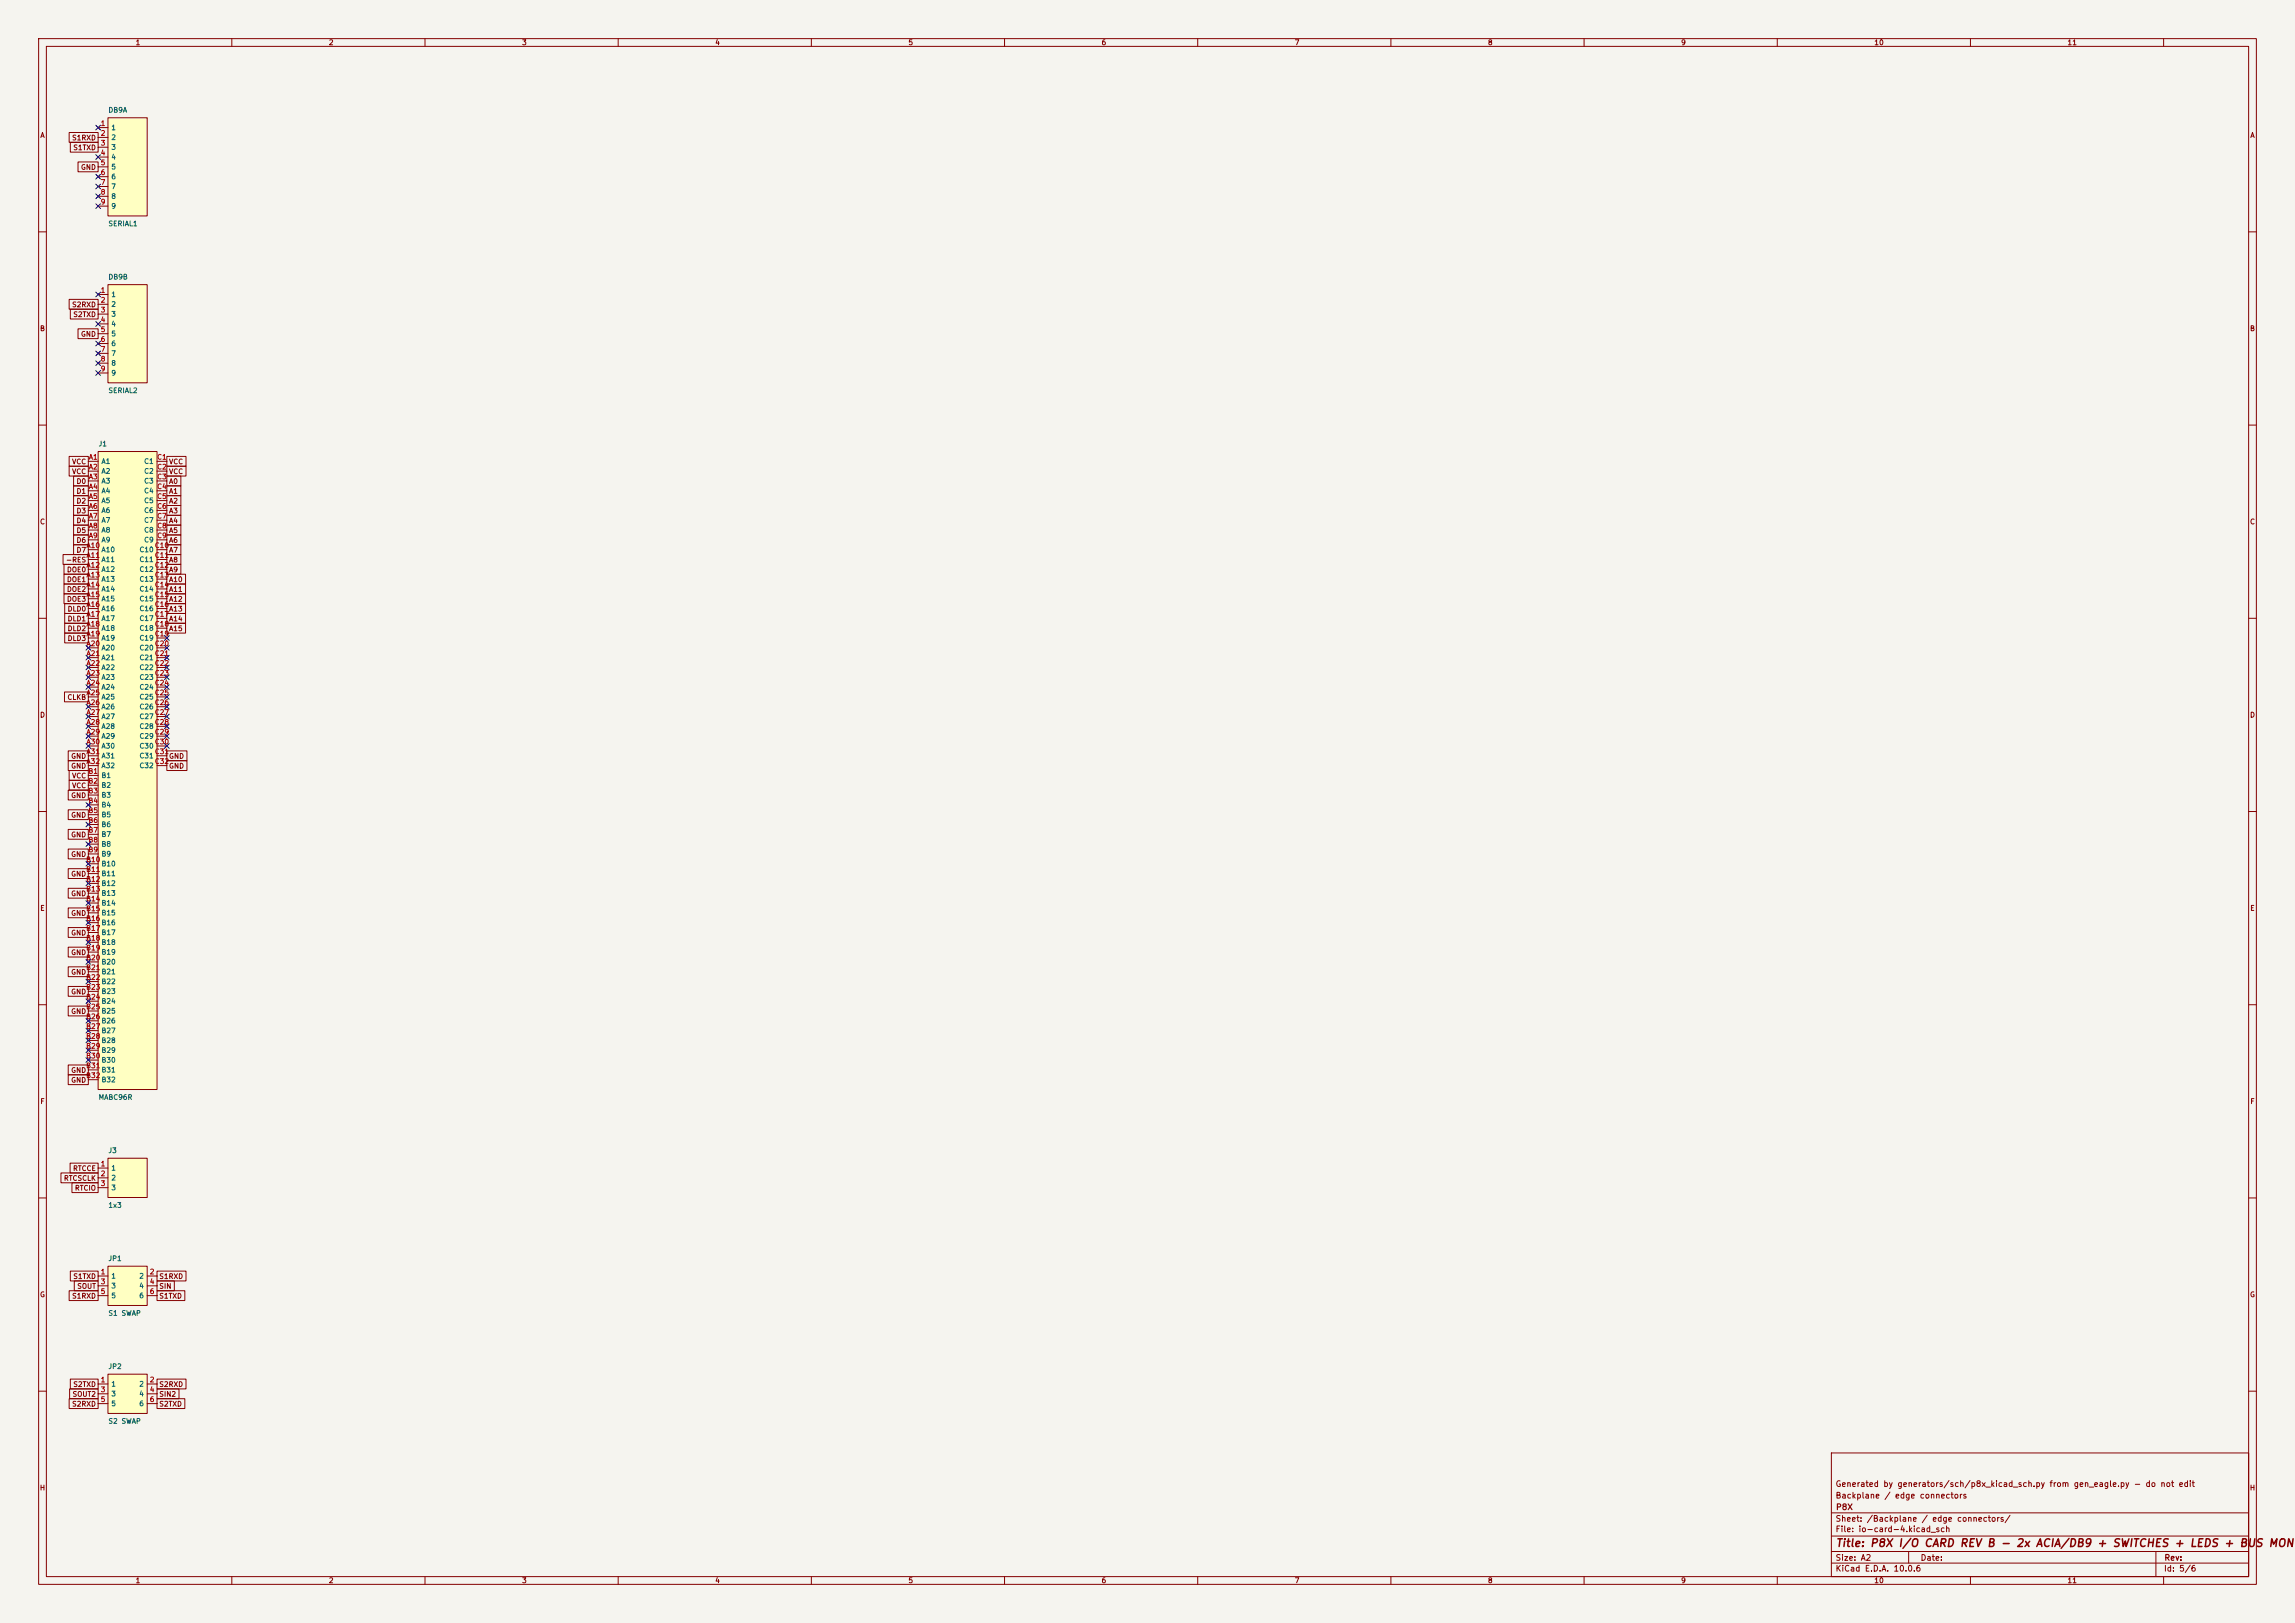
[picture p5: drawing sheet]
<svg xmlns="http://www.w3.org/2000/svg" width="594mm" height="420mm" viewBox="0 0 594 420" stroke-linecap="round" stroke-linejoin="round" font-family="sans-serif">
<defs><g id="words">
<text font-size="2" fill="#840000" x="475" y="400.8">Title: P8X I/O CARD REV B - 2x ACIA/DB9 + SWITCHES + LEDS + BUS MONIT</text>
<g font-size="1.5" fill="#840000">
<text x="475" y="388.1">Backplane / edge connectors</text>
<text x="475" y="385.1">Generated by generators/sch/p8x_kicad_sch.py from gen_eagle.py - do not edit</text>
<text x="475" y="394.1">Sheet: /Backplane / edge connectors/</text>
<text x="475.1" y="391.1">P8X</text>
<text x="475" y="396.8">File: io-card-4.kicad_sch</text>
<text x="475" y="407">KiCad E.D.A. 10.0.6</text>
<text x="475" y="404.2">Size: A2</text>
<text x="497" y="404.2">Date:</text>
<text x="560" y="407">Id: 5/6</text>
<text x="560.1" y="404.2">Rev:</text>
</g>
<g font-size="1.3" fill="#840000">
<text x="35" y="12">1</text>
<text x="85" y="12">2</text>
<text x="135" y="12">3</text>
<text x="185" y="12">4</text>
<text x="235" y="12">5</text>
<text x="285" y="12">6</text>
<text x="335" y="12">7</text>
<text x="385" y="12">8</text>
<text x="435" y="12">9</text>
<text x="485" y="12">10</text>
<text x="535" y="12">11</text>
<text x="10.3" y="36">A</text>
<text x="582.3" y="36">A</text>
<text x="18.5" y="36.6">S1RXD</text>
<text x="18.8" y="39.2">S1TXD</text>
<text x="20.8" y="44.2">GND</text>
<text x="18.5" y="79.8">S2RXD</text>
<text x="18.8" y="82.3">S2TXD</text>
<text x="10.2" y="86">B</text>
<text x="20.8" y="87.4">GND</text>
<text x="582.2" y="86">B</text>
<text x="18.5" y="120.4">VCC</text>
<text x="18.5" y="123">VCC</text>
<text x="19.7" y="125.5">D0</text>
<text x="43.6" y="120.4">VCC</text>
<text x="43.6" y="125.5">A0</text>
<text x="43.6" y="123">VCC</text>
<text x="19.7" y="130.6">D2</text>
<text x="19.7" y="128.1">D1</text>
<text x="43.6" y="130.6">A2</text>
<text x="43.6" y="128.1">A1</text>
<text x="10.2" y="136">C</text>
<text x="19.7" y="133.1">D3</text>
<text x="19.7" y="135.7">D4</text>
<text x="43.6" y="135.7">A4</text>
<text x="43.6" y="133.1">A3</text>
<text x="582.2" y="136">C</text>
<text x="19.7" y="138.2">D5</text>
<text x="19.7" y="140.8">D6</text>
<text x="19.7" y="143.3">D7</text>
<text x="43.6" y="143.3">A7</text>
<text x="43.6" y="140.8">A6</text>
<text x="43.6" y="138.2">A5</text>
<text x="17" y="145.8">-RES</text>
<text x="17.2" y="148.4">DOE0</text>
<text x="43.6" y="148.4">A9</text>
<text x="43.6" y="145.8">A8</text>
<text x="17.2" y="150.9">DOE1</text>
<text x="17.2" y="153.5">DOE2</text>
<text x="17.2" y="156">DOE3</text>
<text x="43.6" y="156">A12</text>
<text x="43.6" y="153.5">A11</text>
<text x="43.6" y="150.9">A10</text>
<text x="17.4" y="158.5">DLD0</text>
<text x="17.4" y="161.1">DLD1</text>
<text x="43.6" y="158.5">A13</text>
<text x="43.6" y="161.1">A14</text>
<text x="17.4" y="163.6">DLD2</text>
<text x="17.4" y="166.2">DLD3</text>
<text x="43.6" y="163.6">A15</text>
<text x="10.2" y="186">D</text>
<text x="17.3" y="181.4">CLKB</text>
<text x="582.2" y="186">D</text>
<text x="18.3" y="196.6">GND</text>
<text x="43.6" y="196.6">GND</text>
<text x="18.3" y="199.2">GND</text>
<text x="18.5" y="201.7">VCC</text>
<text x="43.6" y="199.2">GND</text>
<text x="18.3" y="206.8">GND</text>
<text x="18.5" y="204.3">VCC</text>
<text x="18.3" y="211.9">GND</text>
<text x="18.3" y="217">GND</text>
<text x="18.3" y="222">GND</text>
<text x="18.3" y="227.1">GND</text>
<text x="18.3" y="232.2">GND</text>
<text x="10.3" y="236">E</text>
<text x="18.3" y="237.3">GND</text>
<text x="582.3" y="236">E</text>
<text x="18.3" y="242.4">GND</text>
<text x="18.3" y="247.4">GND</text>
<text x="18.3" y="257.6">GND</text>
<text x="18.3" y="252.5">GND</text>
<text x="18.3" y="262.7">GND</text>
<text x="18.3" y="280.5">GND</text>
<text x="18.3" y="277.9">GND</text>
<text x="10.3" y="286">F</text>
<text x="582.3" y="286">F</text>
<text x="16.4" y="305.9">RTCSCLK</text>
<text x="18.8" y="303.3">RTCCE</text>
<text x="19.3" y="308.4">RTCIO</text>
<text x="10.2" y="336">G</text>
<text x="18.8" y="331.3">S1TXD</text>
<text x="19.9" y="333.8">SOUT</text>
<text x="41.1" y="333.8">SIN</text>
<text x="41.1" y="331.3">S1RXD</text>
<text x="582.2" y="336">G</text>
<text x="18.5" y="336.3">S1RXD</text>
<text x="41.1" y="336.3">S1TXD</text>
<text x="18.8" y="359.2">S2TXD</text>
<text x="41.1" y="359.2">S2RXD</text>
<text x="18.5" y="364.3">S2RXD</text>
<text x="18.6" y="361.7">SOUT2</text>
<text x="41.1" y="364.3">S2TXD</text>
<text x="41.1" y="361.7">SIN2</text>
<text x="10.2" y="386">H</text>
<text x="582.2" y="386">H</text>
<text x="35" y="410">1</text>
<text x="85" y="410">2</text>
<text x="135" y="410">3</text>
<text x="185" y="410">4</text>
<text x="235" y="410">5</text>
<text x="285" y="410">6</text>
<text x="335" y="410">7</text>
<text x="385" y="410">8</text>
<text x="435" y="410">9</text>
<text x="485" y="410">10</text>
<text x="535" y="410">11</text>
</g>
<g font-size="1.3" fill="#006464">
<text x="27.9" y="29.4">DB9A</text>
<text x="28.7" y="34">1</text>
<text x="28.7" y="36.5">2</text>
<text x="28.7" y="39.1">3</text>
<text x="28.7" y="41.6">4</text>
<text x="28.7" y="44.1">5</text>
<text x="28.7" y="46.7">6</text>
<text x="28.7" y="49.2">7</text>
<text x="28.7" y="51.8">8</text>
<text x="27.9" y="58.8">SERIAL1</text>
<text x="28.7" y="54.3">9</text>
<text x="27.9" y="72.6">DB9B</text>
<text x="28.7" y="77.2">1</text>
<text x="28.7" y="79.7">2</text>
<text x="28.7" y="82.2">3</text>
<text x="28.7" y="84.8">4</text>
<text x="28.7" y="87.3">5</text>
<text x="28.7" y="89.9">6</text>
<text x="28.7" y="92.4">7</text>
<text x="28.7" y="94.9">8</text>
<text x="28.7" y="97.5">9</text>
<text x="27.9" y="102">SERIAL2</text>
<text x="25.4" y="115.8">J1</text>
<text x="26.1" y="120.3">A1</text>
<text x="26.1" y="122.9">A2</text>
<text x="26.1" y="125.4">A3</text>
<text x="37.2" y="120.3">C1</text>
<text x="37.2" y="122.9">C2</text>
<text x="37.2" y="125.4">C3</text>
<text x="26.1" y="128">A4</text>
<text x="26.1" y="130.5">A5</text>
<text x="37.2" y="128">C4</text>
<text x="37.2" y="130.5">C5</text>
<text x="26.1" y="133">A6</text>
<text x="26.1" y="135.6">A7</text>
<text x="37.2" y="133">C6</text>
<text x="37.2" y="135.6">C7</text>
<text x="26.1" y="138.1">A8</text>
<text x="26.1" y="140.7">A9</text>
<text x="26.1" y="143.2">A10</text>
<text x="36" y="143.2">C10</text>
<text x="37.2" y="138.1">C8</text>
<text x="37.2" y="140.7">C9</text>
<text x="26.1" y="145.7">A11</text>
<text x="26.1" y="148.3">A12</text>
<text x="36" y="145.7">C11</text>
<text x="36" y="148.3">C12</text>
<text x="26.1" y="150.8">A13</text>
<text x="26.1" y="153.4">A14</text>
<text x="26.1" y="155.9">A15</text>
<text x="36" y="150.8">C13</text>
<text x="36" y="153.4">C14</text>
<text x="36" y="155.9">C15</text>
<text x="26.1" y="158.4">A16</text>
<text x="26.1" y="161">A17</text>
<text x="36" y="158.4">C16</text>
<text x="36" y="161">C17</text>
<text x="26.1" y="163.5">A18</text>
<text x="26.1" y="166.1">A19</text>
<text x="36" y="163.5">C18</text>
<text x="36" y="166.1">C19</text>
<text x="26.1" y="168.6">A20</text>
<text x="26.1" y="171.1">A21</text>
<text x="26.1" y="173.7">A22</text>
<text x="36" y="168.6">C20</text>
<text x="36" y="171.1">C21</text>
<text x="36" y="173.7">C22</text>
<text x="26.1" y="176.2">A23</text>
<text x="26.1" y="178.8">A24</text>
<text x="36" y="176.2">C23</text>
<text x="36" y="178.8">C24</text>
<text x="26.1" y="181.3">A25</text>
<text x="26.1" y="183.8">A26</text>
<text x="36" y="181.3">C25</text>
<text x="36" y="183.8">C26</text>
<text x="26.1" y="186.4">A27</text>
<text x="26.1" y="188.9">A28</text>
<text x="26.1" y="191.5">A29</text>
<text x="36" y="186.4">C27</text>
<text x="36" y="188.9">C28</text>
<text x="36" y="191.5">C29</text>
<text x="26.1" y="194">A30</text>
<text x="26.1" y="196.5">A31</text>
<text x="36" y="194">C30</text>
<text x="36" y="196.5">C31</text>
<text x="26.1" y="199.1">A32</text>
<text x="26.1" y="201.6">B1</text>
<text x="36" y="199.1">C32</text>
<text x="26.1" y="204.2">B2</text>
<text x="26.1" y="206.7">B3</text>
<text x="26.1" y="209.2">B4</text>
<text x="26.1" y="211.8">B5</text>
<text x="26.1" y="214.3">B6</text>
<text x="26.1" y="216.9">B7</text>
<text x="26.1" y="219.4">B8</text>
<text x="26.1" y="221.9">B9</text>
<text x="26.1" y="224.5">B10</text>
<text x="26.1" y="227">B11</text>
<text x="26.1" y="229.6">B12</text>
<text x="26.1" y="232.1">B13</text>
<text x="26.1" y="234.6">B14</text>
<text x="26.1" y="237.2">B15</text>
<text x="26.1" y="239.7">B16</text>
<text x="26.1" y="242.3">B17</text>
<text x="26.1" y="244.8">B18</text>
<text x="26.1" y="247.3">B19</text>
<text x="26.1" y="249.9">B20</text>
<text x="26.1" y="252.4">B21</text>
<text x="26.1" y="255">B22</text>
<text x="26.1" y="257.5">B23</text>
<text x="26.1" y="260">B24</text>
<text x="26.1" y="262.6">B25</text>
<text x="26.1" y="265.1">B26</text>
<text x="26.1" y="267.7">B27</text>
<text x="26.1" y="270.2">B28</text>
<text x="26.1" y="272.7">B29</text>
<text x="26.1" y="275.3">B30</text>
<text x="26.1" y="277.8">B31</text>
<text x="26.1" y="280.4">B32</text>
<text x="25.4" y="284.9">MABC96R</text>
<text x="27.9" y="298.7">J3</text>
<text x="28.7" y="303.2">1</text>
<text x="28.7" y="305.8">2</text>
<text x="28.7" y="308.3">3</text>
<text x="27.9" y="312.8">1x3</text>
<text x="27.9" y="326.6">JP1</text>
<text x="28.7" y="331.2">1</text>
<text x="28.7" y="333.7">3</text>
<text x="35.9" y="331.2">2</text>
<text x="35.9" y="333.7">4</text>
<text x="27.9" y="340.8">S1 SWAP</text>
<text x="28.7" y="336.2">5</text>
<text x="35.9" y="336.2">6</text>
<text x="27.9" y="354.6">JP2</text>
<text x="28.7" y="359.1">1</text>
<text x="35.9" y="359.1">2</text>
<text x="28.7" y="361.6">3</text>
<text x="28.7" y="364.2">5</text>
<text x="35.9" y="361.6">4</text>
<text x="35.9" y="364.2">6</text>
<text x="27.9" y="368.7">S2 SWAP</text>
</g>
<g font-size="1.3" fill="#a90000">
<text x="25.9" y="32.9">1</text>
<text x="25.9" y="35.4">2</text>
<text x="25.9" y="38">3</text>
<text x="25.9" y="40.5">4</text>
<text x="25.9" y="43">5</text>
<text x="25.9" y="45.6">6</text>
<text x="25.9" y="48.1">7</text>
<text x="25.9" y="50.7">8</text>
<text x="25.9" y="53.2">9</text>
<text x="25.9" y="76.1">1</text>
<text x="25.9" y="78.6">2</text>
<text x="25.9" y="81.1">3</text>
<text x="25.9" y="83.7">4</text>
<text x="25.9" y="86.2">5</text>
<text x="25.9" y="88.8">6</text>
<text x="25.9" y="91.3">7</text>
<text x="25.9" y="93.8">8</text>
<text x="25.9" y="96.4">9</text>
<text x="22.9" y="119.2">A1</text>
<text x="40.5" y="119.2">C1</text>
<text x="22.9" y="121.8">A2</text>
<text x="22.9" y="124.3">A3</text>
<text x="40.5" y="121.8">C2</text>
<text x="40.5" y="124.3">C3</text>
<text x="22.9" y="126.9">A4</text>
<text x="22.9" y="129.4">A5</text>
<text x="22.9" y="131.9">A6</text>
<text x="40.5" y="126.9">C4</text>
<text x="40.5" y="129.4">C5</text>
<text x="40.5" y="131.9">C6</text>
<text x="22.9" y="134.5">A7</text>
<text x="22.9" y="137">A8</text>
<text x="40.5" y="134.5">C7</text>
<text x="40.5" y="137">C8</text>
<text x="22.2" y="142.1">A10</text>
<text x="22.9" y="139.6">A9</text>
<text x="39.9" y="142.1">C10</text>
<text x="40.5" y="139.6">C9</text>
<text x="22.2" y="144.6">A11</text>
<text x="22.2" y="147.2">A12</text>
<text x="22.2" y="149.7">A13</text>
<text x="39.9" y="144.6">C11</text>
<text x="39.9" y="147.2">C12</text>
<text x="39.9" y="149.7">C13</text>
<text x="22.2" y="152.3">A14</text>
<text x="22.2" y="154.8">A15</text>
<text x="39.9" y="152.3">C14</text>
<text x="39.9" y="154.8">C15</text>
<text x="22.2" y="157.3">A16</text>
<text x="22.2" y="159.9">A17</text>
<text x="39.9" y="157.3">C16</text>
<text x="39.9" y="159.9">C17</text>
<text x="22.2" y="162.4">A18</text>
<text x="22.2" y="165">A19</text>
<text x="22.2" y="167.5">A20</text>
<text x="39.9" y="162.4">C18</text>
<text x="39.9" y="165">C19</text>
<text x="39.9" y="167.5">C20</text>
<text x="22.2" y="170">A21</text>
<text x="22.2" y="172.6">A22</text>
<text x="39.9" y="170">C21</text>
<text x="39.9" y="172.6">C22</text>
<text x="22.2" y="175.1">A23</text>
<text x="22.2" y="177.7">A24</text>
<text x="39.9" y="175.1">C23</text>
<text x="39.9" y="177.7">C24</text>
<text x="22.2" y="180.2">A25</text>
<text x="22.2" y="182.7">A26</text>
<text x="22.2" y="185.3">A27</text>
<text x="39.9" y="180.2">C25</text>
<text x="39.9" y="182.7">C26</text>
<text x="39.9" y="185.3">C27</text>
<text x="22.2" y="187.8">A28</text>
<text x="22.2" y="190.4">A29</text>
<text x="39.9" y="187.8">C28</text>
<text x="39.9" y="190.4">C29</text>
<text x="22.2" y="192.9">A30</text>
<text x="22.2" y="195.4">A31</text>
<text x="22.2" y="198">A32</text>
<text x="39.9" y="192.9">C30</text>
<text x="39.9" y="195.4">C31</text>
<text x="39.9" y="198">C32</text>
<text x="22.8" y="200.5">B1</text>
<text x="22.8" y="203.1">B2</text>
<text x="22.8" y="205.6">B3</text>
<text x="22.8" y="208.1">B4</text>
<text x="22.8" y="210.7">B5</text>
<text x="22.8" y="213.2">B6</text>
<text x="22.8" y="215.8">B7</text>
<text x="22.8" y="218.3">B8</text>
<text x="22.8" y="220.8">B9</text>
<text x="22.2" y="223.4">B10</text>
<text x="22.2" y="225.9">B11</text>
<text x="22.2" y="228.5">B12</text>
<text x="22.2" y="231">B13</text>
<text x="22.2" y="233.5">B14</text>
<text x="22.2" y="236.1">B15</text>
<text x="22.2" y="238.6">B16</text>
<text x="22.2" y="241.2">B17</text>
<text x="22.2" y="243.7">B18</text>
<text x="22.2" y="246.2">B19</text>
<text x="22.2" y="248.8">B20</text>
<text x="22.2" y="251.3">B21</text>
<text x="22.2" y="253.9">B22</text>
<text x="22.2" y="256.4">B23</text>
<text x="22.2" y="258.9">B24</text>
<text x="22.2" y="261.5">B25</text>
<text x="22.2" y="264">B26</text>
<text x="22.2" y="266.6">B27</text>
<text x="22.2" y="269.1">B28</text>
<text x="22.2" y="271.6">B29</text>
<text x="22.2" y="274.2">B30</text>
<text x="22.2" y="276.7">B31</text>
<text x="22.2" y="279.3">B32</text>
<text x="25.9" y="302.1">1</text>
<text x="25.9" y="304.7">2</text>
<text x="25.9" y="307.2">3</text>
<text x="25.9" y="330.1">1</text>
<text x="25.9" y="332.6">3</text>
<text x="25.9" y="335.1">5</text>
<text x="38.6" y="330.1">2</text>
<text x="38.6" y="332.6">4</text>
<text x="38.6" y="335.1">6</text>
<text x="25.9" y="358">1</text>
<text x="38.6" y="358">2</text>
<text x="25.9" y="360.5">3</text>
<text x="25.9" y="363.1">5</text>
<text x="38.6" y="360.5">4</text>
<text x="38.6" y="363.1">6</text>
</g>
</g></defs>
<path d="M0 0h594v420h-594z" fill="#f5f4ef" stroke="#f5f4ef" stroke-width=".26"/>
<g fill="none" stroke="#840000" stroke-width=".26">
<path d="M10 10h574v400h-574zM12 12h570v396h-570zM60 10v2M110 10v2M160 10v2M210 10v2M260 10v2M310 10v2M360 10v2M410 10v2M460 10v2M510 10v2"/>
<path d="M560 10v2M10 60h2M582 60h2M10 110h2M582 110h2M10 160h2M582 160h2M10 210h2M582 210h2M10 260h2M582 260h2M10 310h2"/>
<path d="M582 310h2M10 360h2M474 376h108v32h-108zM582 360h2M474 397.5h108M474 391.5h108M60 408v2M110 408v2M160 408v2M210 408v2M260 408v2M310 408v2"/>
<path d="M360 408v2M410 408v2M460 408v2M474 404.5h108M474 401.5h108M494 401.5v3M510 408v2M558 401.5v6.5M560 408v2"/>
</g>
<path d="M27.9 327.7h10.2v10.1h-10.2z" fill="#ffffc2"/>
<path d="M25.4 330.2h2.5M25.4 332.7h2.5M25.4 335.3h2.5M27.9 327.7h10.2v10.1h-10.2zM38.1 330.2h2.5M38.1 332.7h2.5M38.1 335.3h2.5" fill="none" stroke="#840000" stroke-width=".26"/>
<path d="M27.9 355.6h10.2v10.2h-10.2z" fill="#ffffc2"/>
<path d="M25.4 358.1h2.5M27.9 355.6h10.2v10.2h-10.2zM38.1 358.1h2.5M25.4 360.7h2.5M25.4 363.2h2.5M38.1 360.7h2.5M38.1 363.2h2.5" fill="none" stroke="#840000" stroke-width=".26"/>
<path d="M25.4 116.8h15.2v165.1h-15.2z" fill="#ffffc2"/>
<g fill="none" stroke="#840000" stroke-width=".26">
<path d="M22.9 119.4h2.5M25.4 116.8h15.2v165.1h-15.2zM40.6 119.4h2.6M22.9 121.9h2.5M22.9 124.5h2.5M22.9 127h2.5M22.9 129.5h2.5M22.9 132.1h2.5M22.9 134.6h2.5M22.9 137.2h2.5M22.9 139.7h2.5M40.6 121.9h2.6"/>
<path d="M40.6 124.5h2.6M40.6 127h2.6M40.6 129.5h2.6M40.6 132.1h2.6M40.6 134.6h2.6M40.6 137.2h2.6M40.6 139.7h2.6M22.9 142.2h2.5M22.9 144.8h2.5M22.9 147.3h2.5M22.9 149.9h2.5M22.9 152.4h2.5"/>
<path d="M22.9 154.9h2.5M22.9 157.5h2.5M40.6 142.2h2.6M40.6 144.8h2.6M40.6 147.3h2.6M40.6 149.9h2.6M40.6 152.4h2.6M40.6 154.9h2.6M40.6 157.5h2.6M22.9 160h2.5M22.9 162.6h2.5M22.9 165.1h2.5"/>
<path d="M22.9 167.6h2.5M22.9 170.2h2.5M22.9 172.7h2.5M22.9 175.3h2.5M22.9 177.8h2.5M40.6 160h2.6M40.6 162.6h2.6M40.6 165.1h2.6M40.6 167.6h2.6M40.6 170.2h2.6M40.6 172.7h2.6M40.6 175.3h2.6"/>
<path d="M40.6 177.8h2.6M22.9 180.3h2.5M22.9 182.9h2.5M22.9 185.4h2.5M22.9 188h2.5M22.9 190.5h2.5M22.9 193h2.5M22.9 195.6h2.5M22.9 198.1h2.5M40.6 180.3h2.6M40.6 182.9h2.6M40.6 185.4h2.6"/>
<path d="M40.6 188h2.6M40.6 190.5h2.6M40.6 193h2.6M40.6 195.6h2.6M40.6 198.1h2.6M22.9 200.7h2.5M22.9 203.2h2.5M22.9 205.7h2.5M22.9 208.3h2.5M22.9 210.8h2.5M22.9 213.4h2.5M22.9 215.9h2.5"/>
<path d="M22.9 218.4h2.5M22.9 221h2.5M22.9 223.5h2.5M22.9 226.1h2.5M22.9 228.6h2.5M22.9 231.1h2.5M22.9 233.7h2.5M22.9 236.2h2.5M22.9 238.8h2.5M22.9 241.3h2.5M22.9 243.8h2.5M22.9 246.4h2.5"/>
<path d="M22.9 248.9h2.5M22.9 251.5h2.5M22.9 254h2.5M22.9 256.5h2.5M22.9 259.1h2.5M22.9 261.6h2.5M22.9 264.2h2.5M22.9 266.7h2.5M22.9 269.2h2.5M22.9 271.8h2.5M22.9 274.3h2.5M22.9 276.9h2.5"/>
<path d="M22.9 279.4h2.5"/>
</g>
<path d="M27.9 299.7h10.2v10.2h-10.2z" fill="#ffffc2"/>
<path d="M27.9 299.7h10.2v10.2h-10.2zM25.4 302.3h2.5M25.4 304.8h2.5M25.4 307.3h2.5" fill="none" stroke="#840000" stroke-width=".26"/>
<path d="M27.9 30.5h10.2v25.4h-10.2z" fill="#ffffc2"/>
<path d="M25.4 33h2.5M25.4 35.6h2.5M25.4 38.1h2.5M27.9 30.5h10.2v25.4h-10.2zM25.4 40.6h2.5M25.4 43.2h2.5M25.4 45.7h2.5M25.4 48.3h2.5M25.4 50.8h2.5M25.4 53.3h2.5" fill="none" stroke="#840000" stroke-width=".26"/>
<path d="M27.9 73.7h10.2v25.4h-10.2z" fill="#ffffc2"/>
<g fill="none" stroke="#840000" stroke-width=".26">
<path d="M17.9 34.3h7.5v2.5h-7.5zM18.2 36.8h7.2v2.6h-7.2zM20.2 41.9h5.2v2.6h-5.2zM17.9 77.5h7.5v2.5h-7.5zM25.4 76.2h2.5M25.4 78.7h2.5M27.9 73.7h10.2v25.4h-10.2zM18.2 80h7.2v2.6h-7.2zM20.2 85.1h5.2v2.5h-5.2zM25.4 81.3h2.5M25.4 83.8h2.5M25.4 86.4h2.5"/>
<path d="M25.4 88.9h2.5M25.4 91.4h2.5M25.4 94h2.5M25.4 96.5h2.5M17.9 118.1h5v2.6h-5zM43.2 118.1h4.9v2.6h-4.9zM17.9 120.6h5v2.6h-5zM19 128.3h3.9v2.5h-3.9zM19 130.8h3.9v2.6h-3.9zM19 133.3h3.9v2.6h-3.9zM19 135.9h3.9v2.5h-3.9zM19 138.4h3.9v2.6h-3.9z"/>
<path d="M19 123.2h3.9v2.5h-3.9zM19 125.7h3.9v2.6h-3.9zM43.2 138.4h3.6v2.6h-3.6zM43.2 135.9h3.6v2.5h-3.6zM43.2 133.3h3.6v2.6h-3.6zM43.2 130.8h3.6v2.6h-3.6zM43.2 128.3h3.6v2.5h-3.6zM43.2 125.7h3.6v2.6h-3.6zM43.2 123.2h3.6v2.5h-3.6zM43.2 120.6h4.9v2.6h-4.9zM16.3 143.5h6.6v2.6h-6.6zM16.6 146h6.3v2.6h-6.3z"/>
<path d="M16.6 148.6h6.3v2.5h-6.3zM16.6 151.1h6.3v2.6h-6.3zM16.6 153.7h6.3v2.5h-6.3zM16.7 156.2h6.2v2.6h-6.2zM16.7 158.7h6.2v2.6h-6.2zM19 141h3.9v2.5h-3.9zM43.2 153.7h4.8v2.5h-4.8zM43.2 156.2h4.8v2.6h-4.8zM43.2 158.7h4.8v2.6h-4.8zM43.2 151.1h4.8v2.6h-4.8zM43.2 148.6h4.8v2.5h-4.8zM43.2 146h3.6v2.6h-3.6z"/>
<path d="M43.2 143.5h3.6v2.6h-3.6zM43.2 141h3.6v2.5h-3.6zM16.7 179.1h6.2v2.5h-6.2zM16.7 161.3h6.2v2.5h-6.2zM16.7 163.8h6.2v2.6h-6.2zM43.2 161.3h4.8v2.5h-4.8zM17.7 194.3h5.2v2.6h-5.2zM17.7 196.8h5.2v2.6h-5.2zM17.9 199.4h5v2.5h-5zM43.2 194.3h5.2v2.6h-5.2zM43.2 196.8h5.2v2.6h-5.2zM17.7 209.5h5.2v2.6h-5.2z"/>
<path d="M17.7 204.5h5.2v2.5h-5.2zM17.7 214.6h5.2v2.6h-5.2zM17.7 219.7h5.2v2.6h-5.2zM17.9 201.9h5v2.6h-5zM17.7 224.8h5.2v2.5h-5.2zM17.7 229.9h5.2v2.5h-5.2zM17.7 234.9h5.2v2.6h-5.2zM17.7 255.3h5.2v2.5h-5.2zM17.7 250.2h5.2v2.5h-5.2zM17.7 245.1h5.2v2.6h-5.2zM17.7 240h5.2v2.6h-5.2zM17.7 278.1h5.2v2.6h-5.2z"/>
<path d="M17.7 275.6h5.2v2.5h-5.2zM17.7 260.3h5.2v2.6h-5.2zM15.8 303.5h9.6v2.6h-9.6zM18.1 301h7.3v2.5h-7.3zM18.6 306.1h6.8v2.5h-6.8zM17.9 334h7.5v2.6h-7.5zM18.2 328.9h7.2v2.6h-7.2zM19.2 331.5h6.2v2.5h-6.2zM40.6 331.5h4.5v2.5h-4.5zM40.6 328.9h7.5v2.6h-7.5zM40.6 334h7.2v2.6h-7.2zM18 359.4h7.4v2.6h-7.4z"/>
<path d="M18.2 356.9h7.2v2.5h-7.2zM40.6 356.9h7.5v2.5h-7.5zM40.6 359.4h5.7v2.6h-5.7zM17.9 361.9h7.5v2.6h-7.5zM40.6 361.9h7.2v2.6h-7.2z"/>
</g>
<g fill="none" stroke="#000084" stroke-width=".26">
<path d="M24.8 32.4l1.2 1.2M26 32.4l-1.2 1.2M24.8 45.1l1.2 1.2M24.8 40l1.2 1.2M24.8 50.2l1.2 1.2M24.8 47.7l1.2 1.2M24.8 52.7l1.2 1.2M26 45.1l-1.2 1.2M26 40l-1.2 1.2M26 50.2l-1.2 1.2M26 47.7l-1.2 1.2M26 52.7l-1.2 1.2"/>
<path d="M24.8 75.6l1.2 1.2M26 75.6l-1.2 1.2M24.8 83.2l1.2 1.2M24.8 93.4l1.2 1.2M24.8 90.8l1.2 1.2M24.8 88.3l1.2 1.2M24.8 95.9l1.2 1.2M26 83.2l-1.2 1.2M26 93.4l-1.2 1.2M26 90.8l-1.2 1.2M26 88.3l-1.2 1.2M26 95.9l-1.2 1.2"/>
<path d="M22.3 177.2l1.2 1.2M22.3 174.7l1.2 1.2M22.3 172.1l1.2 1.2M22.3 169.6l1.2 1.2M22.3 167l1.2 1.2M23.5 177.2l-1.2 1.2M23.5 174.7l-1.2 1.2M23.5 172.1l-1.2 1.2M23.5 169.6l-1.2 1.2M23.5 167l-1.2 1.2M42.6 179.7l1.2 1.2M42.6 177.2l1.2 1.2"/>
<path d="M42.6 174.7l1.2 1.2M42.6 172.1l1.2 1.2M42.6 169.6l1.2 1.2M42.6 167l1.2 1.2M42.6 164.5l1.2 1.2M43.8 164.5l-1.2 1.2M43.8 172.1l-1.2 1.2M43.8 169.6l-1.2 1.2M43.8 179.7l-1.2 1.2M43.8 177.2l-1.2 1.2M43.8 174.7l-1.2 1.2M43.8 167l-1.2 1.2"/>
<path d="M22.3 187.4l1.2 1.2M22.3 184.8l1.2 1.2M22.3 182.3l1.2 1.2M22.3 192.4l1.2 1.2M22.3 189.9l1.2 1.2M23.5 187.4l-1.2 1.2M23.5 184.8l-1.2 1.2M23.5 182.3l-1.2 1.2M23.5 192.4l-1.2 1.2M23.5 189.9l-1.2 1.2M42.6 192.4l1.2 1.2M42.6 189.9l1.2 1.2"/>
<path d="M42.6 187.4l1.2 1.2M42.6 184.8l1.2 1.2M42.6 182.3l1.2 1.2M43.8 192.4l-1.2 1.2M43.8 189.9l-1.2 1.2M43.8 187.4l-1.2 1.2M43.8 184.8l-1.2 1.2M43.8 182.3l-1.2 1.2M22.3 217.8l1.2 1.2M22.3 207.7l1.2 1.2M22.3 212.8l1.2 1.2M23.5 217.8l-1.2 1.2"/>
<path d="M23.5 207.7l-1.2 1.2M23.5 212.8l-1.2 1.2M22.3 222.9l1.2 1.2M22.3 228l1.2 1.2M22.3 233.1l1.2 1.2M22.3 238.2l1.2 1.2M23.5 222.9l-1.2 1.2M23.5 228l-1.2 1.2M23.5 233.1l-1.2 1.2M23.5 238.2l-1.2 1.2M22.3 243.2l1.2 1.2M22.3 248.3l1.2 1.2"/>
<path d="M22.3 253.4l1.2 1.2M22.3 258.5l1.2 1.2M23.5 243.2l-1.2 1.2M23.5 248.3l-1.2 1.2M23.5 253.4l-1.2 1.2M23.5 258.5l-1.2 1.2M22.3 263.6l1.2 1.2M22.3 266.1l1.2 1.2M22.3 268.6l1.2 1.2M22.3 271.2l1.2 1.2M22.3 273.7l1.2 1.2M23.5 263.6l-1.2 1.2"/>
<path d="M23.5 266.1l-1.2 1.2M23.5 268.6l-1.2 1.2M23.5 271.2l-1.2 1.2M23.5 273.7l-1.2 1.2"/>
</g>
<use href="#words"/>
</svg>
